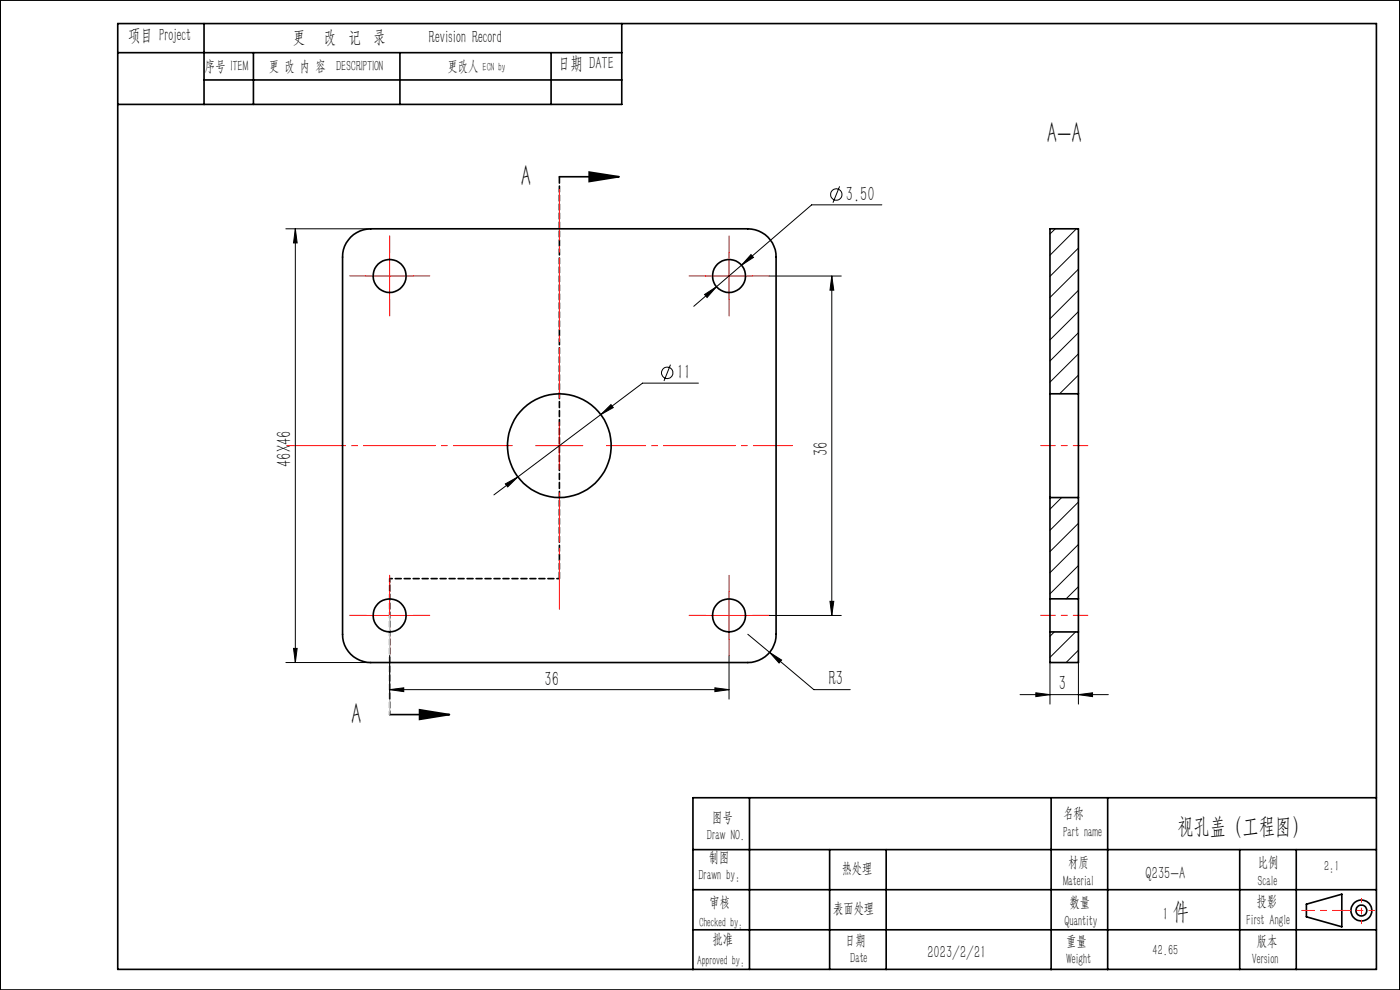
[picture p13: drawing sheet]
<svg xmlns="http://www.w3.org/2000/svg" width="297mm" height="210mm" viewBox="0 0 297 210" stroke-linecap="round" stroke-linejoin="round" font-family="sans-serif">
<defs><g id="words">
<g font-size="6.3">
<text x="222" y="30.4">A-A</text>
<text x="110.5" y="39.4">A</text>
<text x="74.5" y="153.5">A</text>
</g>
<g font-size="4.9">
<text x="249.8" y="177">视孔盖（工程图）</text>
<text x="248.8" y="195">件</text>
</g>
<g font-size="4.4">
<text x="179.4" y="42.5">3.50</text>
<text x="143.6" y="80.4">11</text>
<text x="61.8" y="99" transform="rotate(-90 61.8 99)">46X46</text>
<text x="175.6" y="96.7" transform="rotate(-90 175.6 96.7)">36</text>
<text x="115.5" y="145.4">36</text>
<text x="175.8" y="145.4">R3</text>
<text x="224.6" y="146.5">3</text>
</g>
<g font-size="3.8">
<text x="27.2" y="8.6">项目 Project</text>
<text x="62.1" y="9.1">更</text>
<text x="68.7" y="9.1">改 记 录</text>
<text x="91" y="9.1">Revision Record</text>
<text x="118.4" y="14.7">日期 DATE</text>
<text x="243" y="186.4">Q235-A</text>
<text x="246.6" y="195.1">1</text>
<text x="196.7" y="203.3">2023/2/21</text>
</g>
<text font-size="3.2" x="43.4" y="15">序号 ITEM</text>
<g font-size="3.1">
<text x="57.1" y="15">更 改 内 容 DESCRIPTION</text>
<text x="95" y="15">更改人</text>
<text x="225.5" y="173.5">名称</text>
<text x="150" y="178.3">Draw NO.</text>
<text x="151" y="174.3">图号</text>
<text x="225.5" y="177.5">Part name</text>
<text x="150.4" y="182.8">制图</text>
<text x="178.6" y="185.2">热处理</text>
<text x="226.6" y="184">材质</text>
<text x="266.9" y="184">比例</text>
<text x="280.9" y="184.7">2:1</text>
<text x="148.2" y="186.8">Drawn by:</text>
<text x="225.5" y="188">Material</text>
<text x="266.9" y="188">Scale</text>
<text x="150.5" y="192.3">审核</text>
<text x="176.7" y="193.6">表面处理</text>
<text x="225.8" y="196.4">Quantity</text>
<text x="226.9" y="192.4">数量</text>
<text x="264.4" y="196.2">First Angle</text>
<text x="266.6" y="192.2">投影</text>
<text x="151.2" y="200.3">批准</text>
<text x="179.3" y="200.4">日期</text>
<text x="226.2" y="200.6">重量</text>
<text x="244.5" y="202.7">42.65</text>
<text x="266.6" y="200.6">版本</text>
<text x="180.4" y="204.4">Date</text>
<text x="226.2" y="204.6">Weight</text>
<text x="265.5" y="204.6">Version</text>
</g>
<g font-size="2.8">
<text x="148.3" y="196.7">Checked by：</text>
<text x="147.9" y="204.7">Approved by：</text>
</g>
<text font-size="2.5" x="102.4" y="15">ECN by</text>
</g></defs>
<g fill="none" stroke="#000" stroke-width=".21">
<path d="M178.1 39.5l-1.4 3.5M60.6 48.5h18.1M62.7 48.5l.3 3h-.7zM62.7 48.5v92M159.3 54l.5 .6-2.5 1.7zM163.2 58.6h15.3M176.5 58.6v72M176.5 58.6l.4 3h-.8zM187.1 43.5h-14.9l-25 21.5M223.9 48.5l-1.2 1.1M228.4 48.5l-5.7 5.6M228.8 52.6l-6.1 6"/>
<path d="M228.8 57.1l-6.1 6M142.2 77.4l-1.3 3.4M149.5 62.5l2.5-1.7-2 2.3zM228.8 61.6l-6.1 6M228.8 66.1l-6.1 6M228.8 70.6l-6.1 6M228.8 75.1l-6.1 6M228.8 79.6l-4 3.9M127.5 87.9l2.1-2.1 .5 .7zM148.2 81.3h-11.9l-26.4 19.9M107.2 102.6l2.7-1.4-2.2 2.1zM109.9 101.2l-5.1 3.8"/>
<path d="M225.2 105.5l-2.5 2.5M228.8 106.5l-6.1 6M228.8 111l-6.1 6M228.8 115.5l-6.1 6M228.8 120l-6.1 6M62.3 137.5h.7l-.3 3zM82.7 139.1v9.2M154.7 139.1v9.2M158.6 134.5l4.7 3.9M163.2 130.6h15.3M163.3 138.4l2.5 1.6-.5 .6zM163.3 138.4l9.3 7.9h7.8"/>
<path d="M176.1 127.6h.8l-.4 3zM223.7 134l-1 1M228.2 134l-5.5 5.4M228.8 137.9l-2.6 2.6M228.8 124.5l-2.6 2.5M60.6 140.5h18.1M82.7 146.3l3-.4v.8zM82.7 146.3h72M151.7 145.9l3 .4-3 .4zM216.4 147.3h18.7M219.7 147l3 .3-3 .5zM222.7 140.5v8.9"/>
<path d="M228.8 147.3l3-.3v.8zM228.8 140.5v8.9"/>
<circle cx="177.4" cy="41.3" r="1.21"/>
<circle cx="141.5" cy="79.1" r="1.22"/>
</g>
<g fill="none" stroke="#000" stroke-width=".35">
<path d="M0 0h297v210h-297zM25 11.2h106.9M25 5h267v200.6h-267zM43.3 5v17.1M43.3 17h88.6M53.8 11.2v10.9M84.8 11.2v10.9M116.9 11.2v10.9M131.9 5v17.1h-106.9M118.6 37.5h12.7M125 36.5l6.3 1-6.3 1zM74.4 50.3a6.1 6.1 0 0 1 4.3-1.8h79.9a6 6 0 0 1 6 6v80a6 6 0 0 1-6 6h-79.9a6 6 0 0 1-6-6v-80a5.7 5.7 0 0 1 1.7-4.2z"/>
<path d="M222.7 83.5v22M222.7 83.5v-35h6.1v35M222.7 83.5h6.1M228.8 83.5v22M222.7 105.5v21.5M222.7 105.5h6.1M228.8 105.5v21.5M222.7 127v7M222.7 134v6.5h6.1v-6.5M222.7 127h6.1M222.7 134h6.1M228.8 127v7"/>
<path d="M82.7 151.6h12.7M89 150.6l6.4 1-6.4 1zM159 169.2v36.4M223 169.2v36.5M235 169.2v36.5M292 169.2h-145v36.5M147 180.2h145M147 188.7h145M147 197.2h145M176 180.2v25.4M188 180.2v25.5M263 180.2v25.5"/>
<path d="M275 180.2v25.5M277.1 191.8l7.6-2.1v6.9l-7.6-2.1z"/>
<circle cx="82.7" cy="58.5" r="3.5"/>
<circle cx="154.7" cy="58.5" r="3.5"/>
<circle cx="118.7" cy="94.5" r="11"/>
<circle cx="82.7" cy="130.5" r="3.5"/>
<circle cx="154.7" cy="130.5" r="3.5"/>
<circle cx="288.8" cy="193.2" r="1.15"/>
<circle cx="288.8" cy="193.1" r="2.21"/>
</g>
<path d="M82.7 122.7v28.9" fill="none" stroke="#000" stroke-width=".35" stroke-dasharray="1.3 .6" stroke-dashoffset=".5"/>
<path d="M82.7 122.7h36" fill="none" stroke="#000" stroke-width=".35" stroke-dasharray="1.3 .6" stroke-dashoffset=".7"/>
<path d="M118.7 122.7v-85.2" fill="none" stroke="#000" stroke-width=".35" stroke-dasharray="1.3 .6" stroke-dashoffset="-.1"/>
<path d="M230.8 94.5h-10M230.8 130.5h-10" fill="none" stroke="#f00" stroke-width=".21" stroke-dasharray="15.2 1.3 1.3 1.3" stroke-dashoffset="12.1"/>
<path d="M118.7 84.5v-44.3" fill="none" stroke="#f00" stroke-width=".21" stroke-dasharray="15.2 1.3 1.3 1.3" stroke-dashoffset="4.5"/>
<path d="M108.7 94.5h-47.9" fill="none" stroke="#f00" stroke-width=".21" stroke-dasharray="15.2 1.3 1.3 1.3" stroke-dashoffset="2.7"/>
<path d="M118.7 104.5v24.7" fill="none" stroke="#f00" stroke-width=".21" stroke-dasharray="15.2 1.3 1.3 1.3" stroke-dashoffset="4.8"/>
<path d="M128.7 94.5h39.4" fill="none" stroke="#f00" stroke-width=".21" stroke-dasharray="15.2 1.3 1.3 1.3" stroke-dashoffset="7"/>
<g fill="none" stroke="#f00" stroke-width=".21" stroke-dasharray="15.2 1.3 1.3 1.3">
<path d="M77.7 58.5h-3.5M82.7 53.5v-3.5M87.7 58.5h3.5M149.7 58.5h-3.5M154.7 53.5v-3.5M159.7 58.5h3.5M82.7 63.5v3.5M154.7 63.5v3.5M77.7 130.5h-3.5M82.7 125.5v-3.5M82.7 135.5v3.5M87.7 130.5h3.5"/>
<path d="M149.7 130.5h-3.5M154.7 125.5v-3.5M154.7 135.5v3.5M159.7 130.5h3.5"/>
</g>
<path d="M77.6 58.6h10.1M82.7 53.5v10M149.6 58.6h10.1M154.7 53.5v10M113.7 94.5h9.9M118.6 89.5v10M77.6 130.6h10.1M82.7 125.5v10M149.6 130.6h10.1M154.7 125.5v10" fill="none" stroke="#f00" stroke-width=".21"/>
<path d="M285.4 193.1h6.2" fill="none" stroke="#f00" stroke-width=".21" stroke-dasharray="15.2 1.3 1.3 1.3" stroke-dashoffset="14"/>
<path d="M288.8 190.6v5.3" fill="none" stroke="#f00" stroke-width=".21" stroke-dasharray="15.2 1.3 1.3 1.3" stroke-dashoffset="14.5"/>
<path d="M276.2 193.1h9.2" fill="none" stroke="#f00" stroke-width=".21" stroke-dasharray="15.2 1.3 1.3 1.3" stroke-dashoffset="12.6"/>
<path d="M82.7 130.6v21" fill="none" stroke="#c0c0c0" stroke-width=".21"/>
<g fill="#000">
<path d="M176.5 58.6l.4 3h-.8zM176.1 127.6h.8l-.4 3zM62.7 48.5l.3 3h-.7zM62.3 137.5h.7l-.3 3z"/>
<path d="M82.7 146.3l3-.4v.8zM151.7 145.9l3 .4-3 .4zM107.2 102.6l.5 .7 2.2-2.1zM127.5 87.9l2.6-1.4-.5-.7zM149.5 62.5l.5 .6 2-2.3zM159.3 54l-2 2.3 2.5-1.7zM163.3 138.4l2 2.2 .5-.6z"/>
<path d="M89 150.6l6.4 1-6.4 1zM125 36.5l6.3 1-6.3 1z"/>
<path d="M228.8 147.3l3-.3v.8zM219.7 147l3 .3-3 .5z"/>
</g>
<use href="#words"/>
</svg>
